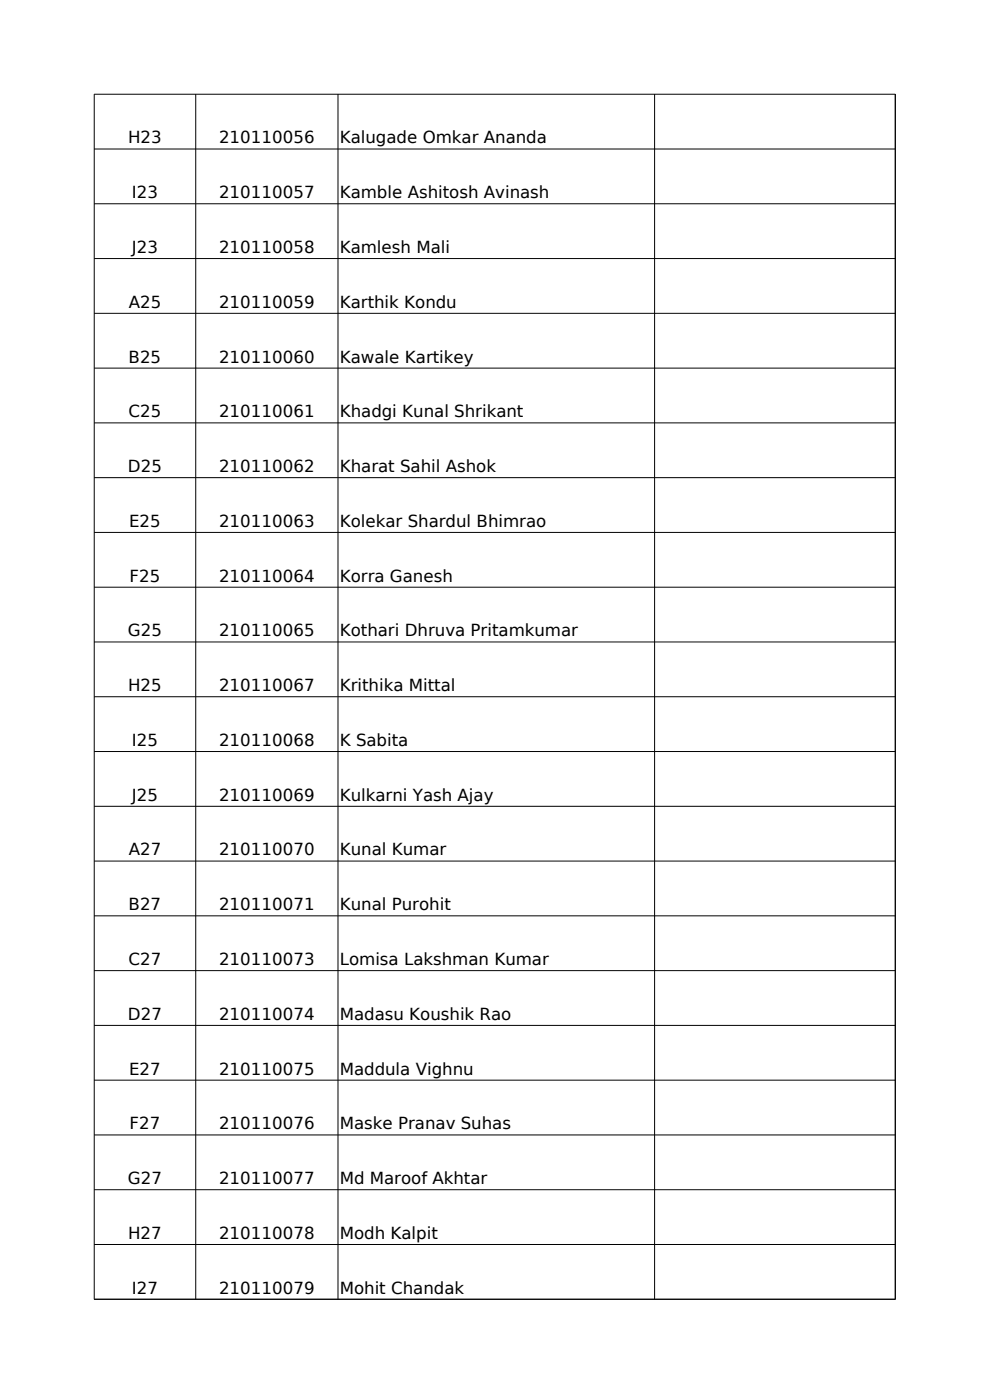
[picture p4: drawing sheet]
<svg xmlns="http://www.w3.org/2000/svg" width="210mm" height="297mm" viewBox="0 0 210 297" stroke-linecap="round" stroke-linejoin="round" font-family="sans-serif">
<defs><g id="words">
<g font-size="3.5">
<text x="27.2" y="30.4">H23</text>
<text x="46.5" y="30.4">210110056</text>
<text x="72.1" y="30.4">Kalugade Omkar Ananda</text>
<text x="28" y="42.1">I23</text>
<text x="46.5" y="42.1">210110057</text>
<text x="72.1" y="42.1">Kamble Ashitosh Avinash</text>
<text x="28" y="53.7">J23</text>
<text x="46.5" y="53.7">210110058</text>
<text x="72.1" y="53.7">Kamlesh Mali</text>
<text x="27.3" y="65.3">A25</text>
<text x="46.5" y="65.3">210110059</text>
<text x="72.1" y="65.3">Karthik Kondu</text>
<text x="27.3" y="76.9">B25</text>
<text x="46.5" y="76.9">210110060</text>
<text x="72.1" y="76.9">Kawale Kartikey</text>
<text x="27.3" y="88.5">C25</text>
<text x="46.5" y="88.5">210110061</text>
<text x="72.1" y="88.5">Khadgi Kunal Shrikant</text>
<text x="27.1" y="100.2">D25</text>
<text x="46.5" y="100.2">210110062</text>
<text x="72.1" y="100.2">Kharat Sahil Ashok</text>
<text x="27.4" y="111.8">E25</text>
<text x="46.5" y="111.8">210110063</text>
<text x="72.1" y="111.8">Kolekar Shardul Bhimrao</text>
<text x="27.5" y="123.4">F25</text>
<text x="46.5" y="123.4">210110064</text>
<text x="72.1" y="123.4">Korra Ganesh</text>
<text x="27.1" y="135">G25</text>
<text x="46.5" y="135">210110065</text>
<text x="72.1" y="135">Kothari Dhruva Pritamkumar</text>
<text x="27.2" y="146.6">H25</text>
<text x="46.5" y="146.6">210110067</text>
<text x="72.1" y="146.6">Krithika Mittal</text>
<text x="28" y="158.3">I25</text>
<text x="46.5" y="158.3">210110068</text>
<text x="72.1" y="158.3">K Sabita</text>
<text x="28" y="169.9">J25</text>
<text x="46.5" y="169.9">210110069</text>
<text x="72.1" y="169.9">Kulkarni Yash Ajay</text>
<text x="27.3" y="181.5">A27</text>
<text x="46.5" y="181.5">210110070</text>
<text x="72.1" y="181.5">Kunal Kumar</text>
<text x="27.3" y="193.1">B27</text>
<text x="46.5" y="193.1">210110071</text>
<text x="72.1" y="193.1">Kunal Purohit</text>
<text x="27.3" y="204.7">C27</text>
<text x="46.5" y="204.7">210110073</text>
<text x="72.1" y="204.7">Lomisa Lakshman Kumar</text>
<text x="27.1" y="216.3">D27</text>
<text x="46.5" y="216.3">210110074</text>
<text x="72.1" y="216.3">Madasu Koushik Rao</text>
<text x="27.4" y="228">E27</text>
<text x="46.5" y="228">210110075</text>
<text x="72.1" y="228">Maddula Vighnu</text>
<text x="27.5" y="239.6">F27</text>
<text x="46.5" y="239.6">210110076</text>
<text x="72.1" y="239.6">Maske Pranav Suhas</text>
<text x="27.1" y="251.2">G27</text>
<text x="46.5" y="251.2">210110077</text>
<text x="72.1" y="251.2">Md Maroof Akhtar</text>
<text x="27.2" y="262.8">H27</text>
<text x="46.5" y="262.8">210110078</text>
<text x="72.1" y="262.8">Modh Kalpit</text>
<text x="28" y="274.4">I27</text>
<text x="46.5" y="274.4">210110079</text>
<text x="72.1" y="274.4">Mohit Chandak</text>
</g>
</g></defs>
<g fill="none" stroke="#000" stroke-width=".21">
<path d="M41.5 20v255.7M71.7 20v255.7M138.9 20v255.7M189.9 20v255.7M189.9 20h-169.9v255.7M20 31.6h169.9M20 43.2h169.9M20 54.9h169.9M20 66.5h169.9M20 78.1h169.9M20 89.7h169.9M20 101.3h169.9"/>
<path d="M20 113h169.9M20 124.6h169.9M20 136.2h169.9M20 147.8h169.9M20 159.4h169.9M20 171.1h169.9M20 182.7h169.9M20 194.3h169.9M20 205.9h169.9M20 217.5h169.9M20 229.2h169.9M20 240.8h169.9"/>
<path d="M20 252.4h169.9M20 264h169.9M20 275.6h169.9"/>
</g>
<use href="#words"/>
</svg>
